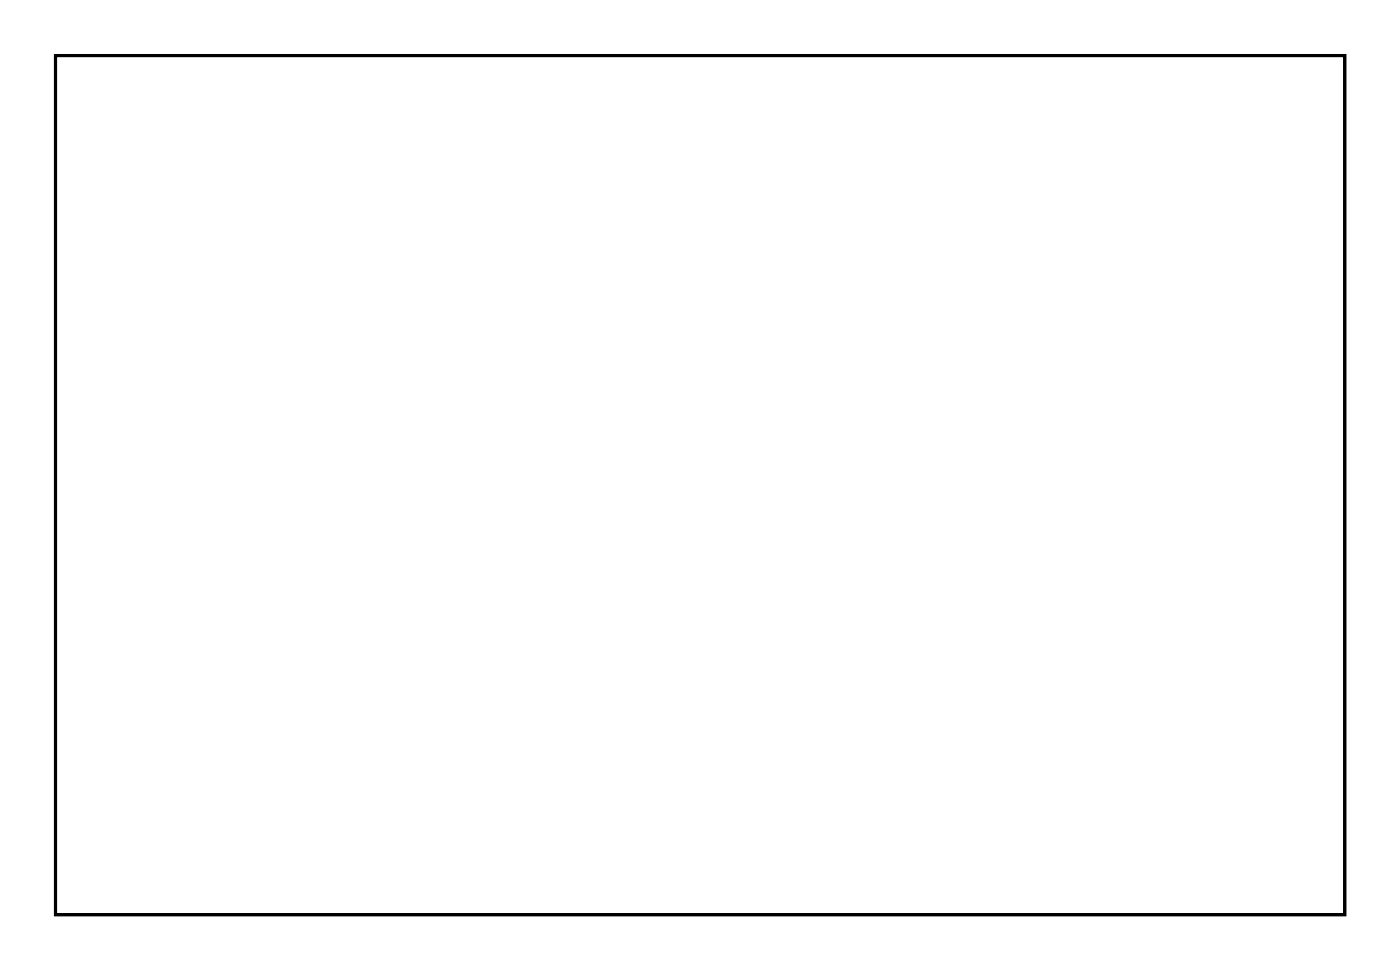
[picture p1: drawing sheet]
<svg xmlns="http://www.w3.org/2000/svg" width="92mm" height="63mm" viewBox="0 0 92 63" stroke-linecap="round" stroke-linejoin="round" font-family="sans-serif">
<path d="M3.6 3.6h84.5v56.3h-84.5z" fill="none" stroke="#000" stroke-width=".2"/>
<path d="M3.6 3.6v56.3h84.5v-56.3zM3.6 3.6h84.5v56.3h-84.5z" fill="#000"/>
<path d="M30.5 40.7h1.4v1.4h-1.4z" fill="#fff"/>
<path d="M30.5 40.7h1.4v1.4h-1.4z" fill="none" stroke="#fff" stroke-width=".76" stroke-linecap="butt"/>
<circle cx="31.2" cy="41.4" r=".7" fill="#fff"/>
<circle cx="31.2" cy="41.4" r=".7" fill="none" stroke="#fff" stroke-width=".76" stroke-linecap="butt"/>
<circle cx="31.2" cy="56.6" r=".7" fill="#fff"/>
<circle cx="31.2" cy="56.6" r=".7" fill="none" stroke="#fff" stroke-width=".76" stroke-linecap="butt"/>
<circle cx="33.7" cy="41.4" r=".7" fill="#fff"/>
<circle cx="33.7" cy="41.4" r=".7" fill="none" stroke="#fff" stroke-width=".76" stroke-linecap="butt"/>
<circle cx="33.7" cy="56.6" r=".7" fill="#fff"/>
<circle cx="33.7" cy="56.6" r=".7" fill="none" stroke="#fff" stroke-width=".76" stroke-linecap="butt"/>
<circle cx="36.3" cy="41.4" r=".7" fill="#fff"/>
<circle cx="36.3" cy="41.4" r=".7" fill="none" stroke="#fff" stroke-width=".76" stroke-linecap="butt"/>
<circle cx="36.3" cy="56.6" r=".7" fill="#fff"/>
<circle cx="36.3" cy="56.6" r=".7" fill="none" stroke="#fff" stroke-width=".76" stroke-linecap="butt"/>
<circle cx="38.8" cy="41.4" r=".7" fill="#fff"/>
<circle cx="38.8" cy="41.4" r=".7" fill="none" stroke="#fff" stroke-width=".76" stroke-linecap="butt"/>
<circle cx="38.8" cy="56.6" r=".7" fill="#fff"/>
<circle cx="38.8" cy="56.6" r=".7" fill="none" stroke="#fff" stroke-width=".76" stroke-linecap="butt"/>
<circle cx="41.4" cy="41.4" r=".7" fill="#fff"/>
<circle cx="41.4" cy="41.4" r=".7" fill="none" stroke="#fff" stroke-width=".76" stroke-linecap="butt"/>
<circle cx="41.4" cy="56.6" r=".7" fill="#fff"/>
<circle cx="41.4" cy="56.6" r=".7" fill="none" stroke="#fff" stroke-width=".76" stroke-linecap="butt"/>
<circle cx="43.9" cy="41.4" r=".7" fill="#fff"/>
<circle cx="43.9" cy="41.4" r=".7" fill="none" stroke="#fff" stroke-width=".76" stroke-linecap="butt"/>
<circle cx="43.9" cy="56.6" r=".7" fill="#fff"/>
<circle cx="43.9" cy="56.6" r=".7" fill="none" stroke="#fff" stroke-width=".76" stroke-linecap="butt"/>
<circle cx="46.4" cy="41.4" r=".7" fill="#fff"/>
<circle cx="46.4" cy="41.4" r=".7" fill="none" stroke="#fff" stroke-width=".76" stroke-linecap="butt"/>
<circle cx="46.4" cy="56.6" r=".7" fill="#fff"/>
<circle cx="46.4" cy="56.6" r=".7" fill="none" stroke="#fff" stroke-width=".76" stroke-linecap="butt"/>
<circle cx="49" cy="41.4" r=".7" fill="#fff"/>
<circle cx="49" cy="41.4" r=".7" fill="none" stroke="#fff" stroke-width=".76" stroke-linecap="butt"/>
<circle cx="49" cy="56.6" r=".7" fill="#fff"/>
<circle cx="49" cy="56.6" r=".7" fill="none" stroke="#fff" stroke-width=".76" stroke-linecap="butt"/>
<circle cx="51.5" cy="41.4" r=".7" fill="#fff"/>
<circle cx="51.5" cy="41.4" r=".7" fill="none" stroke="#fff" stroke-width=".76" stroke-linecap="butt"/>
<circle cx="51.5" cy="56.6" r=".7" fill="#fff"/>
<circle cx="51.5" cy="56.6" r=".7" fill="none" stroke="#fff" stroke-width=".76" stroke-linecap="butt"/>
<circle cx="54.1" cy="41.4" r=".7" fill="#fff"/>
<circle cx="54.1" cy="41.4" r=".7" fill="none" stroke="#fff" stroke-width=".76" stroke-linecap="butt"/>
<circle cx="54.1" cy="56.6" r=".7" fill="#fff"/>
<circle cx="54.1" cy="56.6" r=".7" fill="none" stroke="#fff" stroke-width=".76" stroke-linecap="butt"/>
<circle cx="56.6" cy="41.4" r=".7" fill="#fff"/>
<circle cx="56.6" cy="41.4" r=".7" fill="none" stroke="#fff" stroke-width=".76" stroke-linecap="butt"/>
<circle cx="56.6" cy="56.6" r=".7" fill="#fff"/>
<circle cx="56.6" cy="56.6" r=".7" fill="none" stroke="#fff" stroke-width=".76" stroke-linecap="butt"/>
<circle cx="59.1" cy="41.4" r=".7" fill="#fff"/>
<circle cx="59.1" cy="41.4" r=".7" fill="none" stroke="#fff" stroke-width=".76" stroke-linecap="butt"/>
<circle cx="59.1" cy="56.6" r=".7" fill="#fff"/>
<circle cx="59.1" cy="56.6" r=".7" fill="none" stroke="#fff" stroke-width=".76" stroke-linecap="butt"/>
<circle cx="61.7" cy="41.4" r=".7" fill="#fff"/>
<circle cx="61.7" cy="41.4" r=".7" fill="none" stroke="#fff" stroke-width=".76" stroke-linecap="butt"/>
<circle cx="61.7" cy="56.6" r=".7" fill="#fff"/>
<circle cx="61.7" cy="56.6" r=".7" fill="none" stroke="#fff" stroke-width=".76" stroke-linecap="butt"/>
<circle cx="64.2" cy="41.4" r=".7" fill="#fff"/>
<circle cx="64.2" cy="41.4" r=".7" fill="none" stroke="#fff" stroke-width=".76" stroke-linecap="butt"/>
<circle cx="64.2" cy="56.6" r=".7" fill="#fff"/>
<circle cx="64.2" cy="56.6" r=".7" fill="none" stroke="#fff" stroke-width=".76" stroke-linecap="butt"/>
<circle cx="66.8" cy="41.4" r=".7" fill="#fff"/>
<circle cx="66.8" cy="41.4" r=".7" fill="none" stroke="#fff" stroke-width=".76" stroke-linecap="butt"/>
<circle cx="66.8" cy="56.6" r=".7" fill="#fff"/>
<circle cx="66.8" cy="56.6" r=".7" fill="none" stroke="#fff" stroke-width=".76" stroke-linecap="butt"/>
<circle cx="69.3" cy="41.4" r=".7" fill="#fff"/>
<circle cx="69.3" cy="41.4" r=".7" fill="none" stroke="#fff" stroke-width=".76" stroke-linecap="butt"/>
<circle cx="69.3" cy="56.6" r=".7" fill="#fff"/>
<circle cx="69.3" cy="56.6" r=".7" fill="none" stroke="#fff" stroke-width=".76" stroke-linecap="butt"/>
<circle cx="71.8" cy="41.4" r=".7" fill="#fff"/>
<circle cx="71.8" cy="41.4" r=".7" fill="none" stroke="#fff" stroke-width=".76" stroke-linecap="butt"/>
<circle cx="71.8" cy="56.6" r=".7" fill="#fff"/>
<circle cx="71.8" cy="56.6" r=".7" fill="none" stroke="#fff" stroke-width=".76" stroke-linecap="butt"/>
<circle cx="74.4" cy="41.4" r=".7" fill="#fff"/>
<circle cx="74.4" cy="41.4" r=".7" fill="none" stroke="#fff" stroke-width=".76" stroke-linecap="butt"/>
<circle cx="74.4" cy="56.6" r=".7" fill="#fff"/>
<circle cx="74.4" cy="56.6" r=".7" fill="none" stroke="#fff" stroke-width=".76" stroke-linecap="butt"/>
<circle cx="76.9" cy="41.4" r=".7" fill="#fff"/>
<circle cx="76.9" cy="41.4" r=".7" fill="none" stroke="#fff" stroke-width=".76" stroke-linecap="butt"/>
<circle cx="76.9" cy="56.6" r=".7" fill="#fff"/>
<circle cx="76.9" cy="56.6" r=".7" fill="none" stroke="#fff" stroke-width=".76" stroke-linecap="butt"/>
<circle cx="79.5" cy="41.4" r=".7" fill="#fff"/>
<circle cx="79.5" cy="41.4" r=".7" fill="none" stroke="#fff" stroke-width=".76" stroke-linecap="butt"/>
<circle cx="79.5" cy="56.6" r=".7" fill="#fff"/>
<circle cx="79.5" cy="56.6" r=".7" fill="none" stroke="#fff" stroke-width=".76" stroke-linecap="butt"/>
<circle cx="28.7" cy="26.1" r=".6" fill="#fff"/>
<circle cx="28.7" cy="26.1" r=".6" fill="none" stroke="#fff" stroke-width=".65" stroke-linecap="butt"/>
<circle cx="31.2" cy="26.1" r=".6" fill="#fff"/>
<circle cx="31.2" cy="26.1" r=".6" fill="none" stroke="#fff" stroke-width=".65" stroke-linecap="butt"/>
<circle cx="33.8" cy="26.1" r=".6" fill="#fff"/>
<circle cx="33.8" cy="26.1" r=".6" fill="none" stroke="#fff" stroke-width=".65" stroke-linecap="butt"/>
<circle cx="36.3" cy="26.1" r=".6" fill="#fff"/>
<circle cx="36.3" cy="26.1" r=".6" fill="none" stroke="#fff" stroke-width=".65" stroke-linecap="butt"/>
<circle cx="36.3" cy="33.7" r=".6" fill="#fff"/>
<circle cx="36.3" cy="33.7" r=".6" fill="none" stroke="#fff" stroke-width=".65" stroke-linecap="butt"/>
<circle cx="33.8" cy="33.7" r=".6" fill="#fff"/>
<circle cx="33.8" cy="33.7" r=".6" fill="none" stroke="#fff" stroke-width=".65" stroke-linecap="butt"/>
<circle cx="31.2" cy="33.7" r=".6" fill="#fff"/>
<circle cx="31.2" cy="33.7" r=".6" fill="none" stroke="#fff" stroke-width=".65" stroke-linecap="butt"/>
<circle cx="28.7" cy="33.7" r=".6" fill="#fff"/>
<circle cx="28.7" cy="33.7" r=".6" fill="none" stroke="#fff" stroke-width=".65" stroke-linecap="butt"/>
<circle cx="79.5" cy="8.3" r=".74" fill="#fff"/>
<circle cx="79.5" cy="8.3" r=".74" fill="none" stroke="#fff" stroke-width=".61" stroke-linecap="butt"/>
<circle cx="76.9" cy="8.3" r=".74" fill="#fff"/>
<circle cx="76.9" cy="8.3" r=".74" fill="none" stroke="#fff" stroke-width=".61" stroke-linecap="butt"/>
<circle cx="74.4" cy="8.3" r=".74" fill="#fff"/>
<circle cx="74.4" cy="8.3" r=".74" fill="none" stroke="#fff" stroke-width=".61" stroke-linecap="butt"/>
<circle cx="71.8" cy="8.3" r=".74" fill="#fff"/>
<circle cx="71.8" cy="8.3" r=".74" fill="none" stroke="#fff" stroke-width=".61" stroke-linecap="butt"/>
<circle cx="69.3" cy="8.3" r=".74" fill="#fff"/>
<circle cx="69.3" cy="8.3" r=".74" fill="none" stroke="#fff" stroke-width=".61" stroke-linecap="butt"/>
<circle cx="66.8" cy="8.3" r=".74" fill="#fff"/>
<circle cx="66.8" cy="8.3" r=".74" fill="none" stroke="#fff" stroke-width=".61" stroke-linecap="butt"/>
<circle cx="64.2" cy="8.3" r=".74" fill="#fff"/>
<circle cx="64.2" cy="8.3" r=".74" fill="none" stroke="#fff" stroke-width=".61" stroke-linecap="butt"/>
<circle cx="61.7" cy="8.3" r=".74" fill="#fff"/>
<circle cx="61.7" cy="8.3" r=".74" fill="none" stroke="#fff" stroke-width=".61" stroke-linecap="butt"/>
<circle cx="59.1" cy="8.3" r=".74" fill="#fff"/>
<circle cx="59.1" cy="8.3" r=".74" fill="none" stroke="#fff" stroke-width=".61" stroke-linecap="butt"/>
<circle cx="56.6" cy="8.3" r=".74" fill="#fff"/>
<circle cx="56.6" cy="8.3" r=".74" fill="none" stroke="#fff" stroke-width=".61" stroke-linecap="butt"/>
<circle cx="54.1" cy="8.3" r=".74" fill="#fff"/>
<circle cx="54.1" cy="8.3" r=".74" fill="none" stroke="#fff" stroke-width=".61" stroke-linecap="butt"/>
<circle cx="51.5" cy="8.3" r=".74" fill="#fff"/>
<circle cx="51.5" cy="8.3" r=".74" fill="none" stroke="#fff" stroke-width=".61" stroke-linecap="butt"/>
<circle cx="49" cy="8.3" r=".74" fill="#fff"/>
<circle cx="49" cy="8.3" r=".74" fill="none" stroke="#fff" stroke-width=".61" stroke-linecap="butt"/>
<circle cx="46.4" cy="8.3" r=".74" fill="#fff"/>
<circle cx="46.4" cy="8.3" r=".74" fill="none" stroke="#fff" stroke-width=".61" stroke-linecap="butt"/>
<circle cx="43.9" cy="8.3" r=".74" fill="#fff"/>
<circle cx="43.9" cy="8.3" r=".74" fill="none" stroke="#fff" stroke-width=".61" stroke-linecap="butt"/>
<circle cx="41.4" cy="8.3" r=".74" fill="#fff"/>
<circle cx="41.4" cy="8.3" r=".74" fill="none" stroke="#fff" stroke-width=".61" stroke-linecap="butt"/>
<circle cx="38.8" cy="8.3" r=".74" fill="#fff"/>
<circle cx="38.8" cy="8.3" r=".74" fill="none" stroke="#fff" stroke-width=".61" stroke-linecap="butt"/>
<circle cx="36.3" cy="8.3" r=".74" fill="#fff"/>
<circle cx="36.3" cy="8.3" r=".74" fill="none" stroke="#fff" stroke-width=".61" stroke-linecap="butt"/>
<circle cx="33.7" cy="8.3" r=".74" fill="#fff"/>
<circle cx="33.7" cy="8.3" r=".74" fill="none" stroke="#fff" stroke-width=".61" stroke-linecap="butt"/>
<circle cx="31.2" cy="8.3" r=".74" fill="#fff"/>
<circle cx="31.2" cy="8.3" r=".74" fill="none" stroke="#fff" stroke-width=".61" stroke-linecap="butt"/>
<circle cx="31.2" cy="5.8" r=".74" fill="#fff"/>
<circle cx="31.2" cy="5.8" r=".74" fill="none" stroke="#fff" stroke-width=".61" stroke-linecap="butt"/>
<circle cx="33.7" cy="5.8" r=".74" fill="#fff"/>
<circle cx="33.7" cy="5.8" r=".74" fill="none" stroke="#fff" stroke-width=".61" stroke-linecap="butt"/>
<circle cx="36.3" cy="5.8" r=".74" fill="#fff"/>
<circle cx="36.3" cy="5.8" r=".74" fill="none" stroke="#fff" stroke-width=".61" stroke-linecap="butt"/>
<circle cx="38.8" cy="5.8" r=".74" fill="#fff"/>
<circle cx="38.8" cy="5.8" r=".74" fill="none" stroke="#fff" stroke-width=".61" stroke-linecap="butt"/>
<circle cx="41.4" cy="5.8" r=".74" fill="#fff"/>
<circle cx="41.4" cy="5.8" r=".74" fill="none" stroke="#fff" stroke-width=".61" stroke-linecap="butt"/>
<circle cx="43.9" cy="5.8" r=".74" fill="#fff"/>
<circle cx="43.9" cy="5.8" r=".74" fill="none" stroke="#fff" stroke-width=".61" stroke-linecap="butt"/>
<circle cx="46.4" cy="5.8" r=".74" fill="#fff"/>
<circle cx="46.4" cy="5.8" r=".74" fill="none" stroke="#fff" stroke-width=".61" stroke-linecap="butt"/>
<circle cx="49" cy="5.8" r=".74" fill="#fff"/>
<circle cx="49" cy="5.8" r=".74" fill="none" stroke="#fff" stroke-width=".61" stroke-linecap="butt"/>
<circle cx="51.5" cy="5.8" r=".74" fill="#fff"/>
<circle cx="51.5" cy="5.8" r=".74" fill="none" stroke="#fff" stroke-width=".61" stroke-linecap="butt"/>
<circle cx="54.1" cy="5.8" r=".74" fill="#fff"/>
<circle cx="54.1" cy="5.8" r=".74" fill="none" stroke="#fff" stroke-width=".61" stroke-linecap="butt"/>
<circle cx="56.6" cy="5.8" r=".74" fill="#fff"/>
<circle cx="56.6" cy="5.8" r=".74" fill="none" stroke="#fff" stroke-width=".61" stroke-linecap="butt"/>
<circle cx="59.1" cy="5.8" r=".74" fill="#fff"/>
<circle cx="59.1" cy="5.8" r=".74" fill="none" stroke="#fff" stroke-width=".61" stroke-linecap="butt"/>
<circle cx="61.7" cy="5.8" r=".74" fill="#fff"/>
<circle cx="61.7" cy="5.8" r=".74" fill="none" stroke="#fff" stroke-width=".61" stroke-linecap="butt"/>
<circle cx="64.2" cy="5.8" r=".74" fill="#fff"/>
<circle cx="64.2" cy="5.8" r=".74" fill="none" stroke="#fff" stroke-width=".61" stroke-linecap="butt"/>
<circle cx="66.8" cy="5.8" r=".74" fill="#fff"/>
<circle cx="66.8" cy="5.8" r=".74" fill="none" stroke="#fff" stroke-width=".61" stroke-linecap="butt"/>
<circle cx="69.3" cy="5.8" r=".74" fill="#fff"/>
<circle cx="69.3" cy="5.8" r=".74" fill="none" stroke="#fff" stroke-width=".61" stroke-linecap="butt"/>
<circle cx="71.8" cy="5.8" r=".74" fill="#fff"/>
<circle cx="71.8" cy="5.8" r=".74" fill="none" stroke="#fff" stroke-width=".61" stroke-linecap="butt"/>
<circle cx="74.4" cy="5.8" r=".74" fill="#fff"/>
<circle cx="74.4" cy="5.8" r=".74" fill="none" stroke="#fff" stroke-width=".61" stroke-linecap="butt"/>
<circle cx="76.9" cy="5.8" r=".74" fill="#fff"/>
<circle cx="76.9" cy="5.8" r=".74" fill="none" stroke="#fff" stroke-width=".61" stroke-linecap="butt"/>
<circle cx="79.5" cy="5.8" r=".74" fill="#fff"/>
<circle cx="79.5" cy="5.8" r=".74" fill="none" stroke="#fff" stroke-width=".61" stroke-linecap="butt"/>
<circle cx="23.6" cy="23.6" r=".7" fill="#fff"/>
<circle cx="23.6" cy="23.6" r=".7" fill="none" stroke="#fff" stroke-width=".76" stroke-linecap="butt"/>
<circle cx="23.6" cy="33.7" r=".7" fill="#fff"/>
<circle cx="23.6" cy="33.7" r=".7" fill="none" stroke="#fff" stroke-width=".76" stroke-linecap="butt"/>
<circle cx="23.6" cy="10.9" r=".7" fill="#fff"/>
<circle cx="23.6" cy="10.9" r=".7" fill="none" stroke="#fff" stroke-width=".76" stroke-linecap="butt"/>
<circle cx="23.6" cy="21" r=".7" fill="#fff"/>
<circle cx="23.6" cy="21" r=".7" fill="none" stroke="#fff" stroke-width=".76" stroke-linecap="butt"/>
<circle cx="36.3" cy="21" r=".6" fill="#fff"/>
<circle cx="36.3" cy="21" r=".6" fill="none" stroke="#fff" stroke-width=".65" stroke-linecap="butt"/>
<circle cx="33.7" cy="21" r=".6" fill="#fff"/>
<circle cx="33.7" cy="21" r=".6" fill="none" stroke="#fff" stroke-width=".65" stroke-linecap="butt"/>
<circle cx="31.2" cy="21" r=".6" fill="#fff"/>
<circle cx="31.2" cy="21" r=".6" fill="none" stroke="#fff" stroke-width=".65" stroke-linecap="butt"/>
<circle cx="28.7" cy="21" r=".6" fill="#fff"/>
<circle cx="28.7" cy="21" r=".6" fill="none" stroke="#fff" stroke-width=".65" stroke-linecap="butt"/>
<circle cx="28.7" cy="13.4" r=".6" fill="#fff"/>
<circle cx="28.7" cy="13.4" r=".6" fill="none" stroke="#fff" stroke-width=".65" stroke-linecap="butt"/>
<circle cx="31.2" cy="13.4" r=".6" fill="#fff"/>
<circle cx="31.2" cy="13.4" r=".6" fill="none" stroke="#fff" stroke-width=".65" stroke-linecap="butt"/>
<circle cx="33.7" cy="13.4" r=".6" fill="#fff"/>
<circle cx="33.7" cy="13.4" r=".6" fill="none" stroke="#fff" stroke-width=".65" stroke-linecap="butt"/>
<circle cx="36.3" cy="13.4" r=".6" fill="#fff"/>
<circle cx="36.3" cy="13.4" r=".6" fill="none" stroke="#fff" stroke-width=".65" stroke-linecap="butt"/>
<circle cx="16.6" cy="21" r=".93" fill="#fff"/>
<circle cx="16.6" cy="21" r=".93" fill="none" stroke="#fff" stroke-width=".51"/>
<circle cx="20.4" cy="17.2" r=".72" fill="#fff"/>
<circle cx="20.4" cy="17.2" r=".72" fill="none" stroke="#fff" stroke-width=".51"/>
<circle cx="16" cy="13.4" r=".93" fill="#fff"/>
<circle cx="16" cy="13.4" r=".93" fill="none" stroke="#fff" stroke-width=".51"/>
<circle cx="10.2" cy="9" r=".72" fill="#fff"/>
<circle cx="10.2" cy="9" r=".72" fill="none" stroke="#fff" stroke-width=".51"/>
<circle cx="12.1" cy="21" r=".8" fill="#fff"/>
<circle cx="12.1" cy="21" r=".8" fill="none" stroke="#fff" stroke-width=".25"/>
<circle cx="7.1" cy="13.4" r=".8" fill="#fff"/>
<circle cx="7.1" cy="13.4" r=".8" fill="none" stroke="#fff" stroke-width=".25"/>
<circle cx="16.6" cy="46.4" r=".93" fill="#fff"/>
<circle cx="16.6" cy="46.4" r=".93" fill="none" stroke="#fff" stroke-width=".51"/>
<circle cx="20.4" cy="42.6" r=".72" fill="#fff"/>
<circle cx="20.4" cy="42.6" r=".72" fill="none" stroke="#fff" stroke-width=".51"/>
<circle cx="16" cy="38.8" r=".93" fill="#fff"/>
<circle cx="16" cy="38.8" r=".93" fill="none" stroke="#fff" stroke-width=".51"/>
<circle cx="10.2" cy="34.4" r=".72" fill="#fff"/>
<circle cx="10.2" cy="34.4" r=".72" fill="none" stroke="#fff" stroke-width=".51"/>
<circle cx="12.1" cy="46.4" r=".8" fill="#fff"/>
<circle cx="12.1" cy="46.4" r=".8" fill="none" stroke="#fff" stroke-width=".25"/>
<circle cx="7.1" cy="38.8" r=".8" fill="#fff"/>
<circle cx="7.1" cy="38.8" r=".8" fill="none" stroke="#fff" stroke-width=".25"/>
<circle cx="46.1" cy="44" r=".7" fill="#fff"/>
<circle cx="46.1" cy="44" r=".7" fill="none" stroke="#fff" stroke-width=".76" stroke-linecap="butt"/>
<circle cx="58.3" cy="11.9" r=".7" fill="#fff"/>
<circle cx="58.3" cy="11.9" r=".7" fill="none" stroke="#fff" stroke-width=".76" stroke-linecap="butt"/>
<circle cx="46.5" cy="16.7" r=".7" fill="#fff"/>
<circle cx="46.5" cy="16.7" r=".7" fill="none" stroke="#fff" stroke-width=".76" stroke-linecap="butt"/>
<circle cx="43.3" cy="46" r=".7" fill="#fff"/>
<circle cx="43.3" cy="46" r=".7" fill="none" stroke="#fff" stroke-width=".76" stroke-linecap="butt"/>
</svg>
